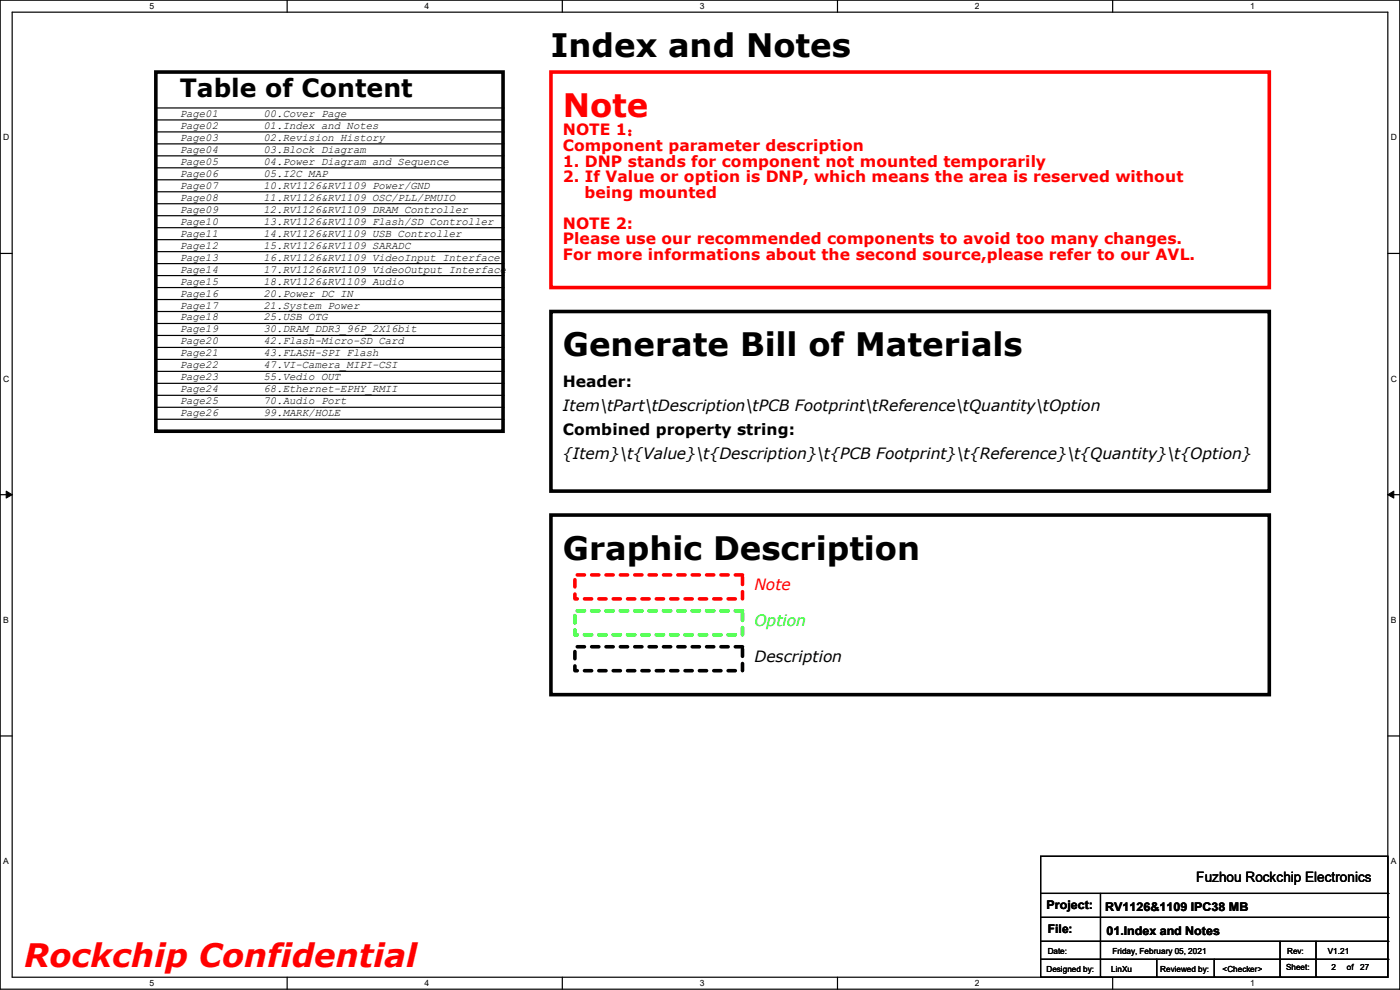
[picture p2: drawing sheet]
<svg xmlns="http://www.w3.org/2000/svg" width="297mm" height="210mm" viewBox="0 0 297 210" stroke-linecap="round" stroke-linejoin="round" font-family="sans-serif">
<defs><g id="words">
<g font-size="6.9">
<text x="116.9" y="12">Index and Notes</text>
<text x="119.4" y="75.5">Generate Bill of Materials</text>
<text x="119.4" y="118.7">Graphic Description</text>
</g>
<g font-size="6.9" fill="#f00">
<text x="119.4" y="24.7">Note</text>
<text x="5.1" y="205.1">Rockchip Confidential</text>
</g>
<text font-size="5.3" x="38.1" y="20.6">Table of Content</text>
<g font-size="3.3" fill="#f00">
<text x="119.4" y="28.7">NOTE 1：</text>
<text x="119.4" y="32">Component parameter description</text>
<text x="119.4" y="35.3">1. DNP stands for component not mounted temporarily</text>
<text x="119.4" y="38.7">2. If Value or option is DNP, which means the area is reserved without</text>
<text x="124" y="42">being mounted</text>
<text x="119.4" y="48.6">NOTE 2:</text>
<text x="119.4" y="51.9">Please use our recommended components to avoid too many changes.</text>
<text x="119.4" y="55.2">For more informations about the second source,please refer to our AVL.</text>
<text x="160.1" y="125.3">Note</text>
</g>
<g font-size="3.3">
<text x="119.4" y="82.1">Header:</text>
<text x="119.4" y="87.2">Item\tPart\tDescription\tPCB Footprint\tReference\tQuantity\tOption</text>
<text x="119.4" y="92.2">Combined property string:</text>
<text x="119.4" y="97.3">{Item}\t{Value}\t{Description}\t{PCB Footprint}\t{Reference}\t{Quantity}\t{Option}</text>
<text x="160.1" y="140.5">Description</text>
</g>
<text font-size="3.3" fill="#0f0" x="160.1" y="132.9">Option</text>
<text font-size="3" x="253.8" y="187.2">Fuzhou Rockchip Electronics</text>
<g font-size="2.5">
<text x="222" y="192.9">Project:</text>
<text x="222.3" y="198">File:</text>
<text x="234.5" y="193.2">RV1126&amp;1109 IPC38 MB</text>
<text x="234.7" y="198.2">01.Index and Notes</text>
</g>
<g font-size="2.3">
<text x="38.1" y="27.3">Page02</text>
<text x="38.1" y="29.9">Page03</text>
<text x="38.1" y="24.8">Page01</text>
<text x="55.9" y="24.8">00.Cover Page</text>
<text x="55.9" y="27.3">01.Index and Notes</text>
<text x="55.9" y="29.9">02.Revision History</text>
<text x="38.1" y="32.4">Page04</text>
<text x="38.1" y="35">Page05</text>
<text x="55.9" y="32.4">03.Block Diagram</text>
<text x="55.9" y="35">04.Power Diagram and Sequence</text>
<text x="38.1" y="40">Page07</text>
<text x="38.1" y="37.5">Page06</text>
<text x="55.9" y="40">10.RV1126&amp;RV1109 Power/GND</text>
<text x="55.9" y="37.5">05.I2C MAP</text>
<text x="38.1" y="42.6">Page08</text>
<text x="38.1" y="45.1">Page09</text>
<text x="38.1" y="47.7">Page10</text>
<text x="55.9" y="47.7">13.RV1126&amp;RV1109_Flash/SD Controller</text>
<text x="55.9" y="42.6">11.RV1126&amp;RV1109 OSC/PLL/PMUIO</text>
<text x="55.9" y="45.1">12.RV1126&amp;RV1109_DRAM Controller</text>
<text x="38.1" y="50.2">Page11</text>
<text x="38.1" y="52.7">Page12</text>
<text x="55.9" y="52.7">15.RV1126&amp;RV1109_SARADC</text>
<text x="55.9" y="50.2">14.RV1126&amp;RV1109_USB Controller</text>
<text x="38.1" y="55.3">Page13</text>
<text x="38.1" y="57.8">Page14</text>
<text x="55.9" y="55.3">16.RV1126&amp;RV1109_VideoInput Interface</text>
<text x="55.9" y="57.8">17.RV1126&amp;RV1109_VideoOutput Interface</text>
<text x="38.1" y="60.4">Page15</text>
<text x="38.1" y="62.9">Page16</text>
<text x="38.1" y="65.4">Page17</text>
<text x="55.9" y="65.4">21.System Power</text>
<text x="55.9" y="62.9">20.Power_DC IN</text>
<text x="55.9" y="60.4">18.RV1126&amp;RV1109_Audio</text>
<text x="38.1" y="68">Page18</text>
<text x="38.1" y="70.5">Page19</text>
<text x="55.9" y="70.5">30.DRAM_DDR3_96P_2X16bit</text>
<text x="55.9" y="68">25.USB OTG</text>
<text x="38.1" y="73.1">Page20</text>
<text x="38.1" y="75.6">Page21</text>
<text x="55.9" y="73.1">42.Flash-Micro-SD Card</text>
<text x="55.9" y="75.6">43.FLASH-SPI Flash</text>
<text x="38.1" y="78.1">Page22</text>
<text x="38.1" y="80.7">Page23</text>
<text x="38.1" y="83.2">Page24</text>
<text x="55.9" y="83.2">68.Ethernet-EPHY_RMII</text>
<text x="55.9" y="78.1">47.VI-Camera_MIPI-CSI</text>
<text x="55.9" y="80.7">55.Vedio OUT</text>
<text x="38.1" y="85.8">Page25</text>
<text x="38.1" y="88.3">Page26</text>
<text x="55.9" y="88.3">99.MARK/HOLE</text>
<text x="55.9" y="85.8">70.Audio Port</text>
</g>
<g font-size="1.8">
<text x="31.7" y="1.9">5</text>
<text x="90.1" y="1.9">4</text>
<text x="148.5" y="1.9">3</text>
<text x="206.8" y="1.9">2</text>
<text x="265.2" y="1.9">1</text>
<text x=".7" y="29.8">D</text>
<text x="295.1" y="29.8">D</text>
<text x=".7" y="80.9">C</text>
<text x="295.1" y="80.9">C</text>
<text x=".7" y="132.1">B</text>
<text x="295.1" y="132.1">B</text>
<text x=".7" y="183.3">A</text>
<text x="295.1" y="183.3">A</text>
<text x="222.3" y="202.3">Date:</text>
<text x="236" y="202.3">Friday, February 05, 2021</text>
<text x="273.1" y="202.3">Rev:</text>
<text x="281.7" y="202.3">V1.21</text>
<text x="31.7" y="209.2">5</text>
<text x="90.1" y="209.2">4</text>
<text x="148.5" y="209.2">3</text>
<text x="206.8" y="209.2">2</text>
<text x="222" y="206.1">Designed by:</text>
<text x="235.7" y="206.1">LinXu</text>
<text x="246.2" y="206.1">Reviewed by:</text>
<text x="259.4" y="206.1">&lt;Checker&gt;</text>
<text x="265.2" y="209.2">1</text>
<text x="272.8" y="205.9">Sheet:</text>
<text x="282.5" y="205.9">2</text>
<text x="285.7" y="205.9">of</text>
<text x="288.6" y="205.9">27</text>
</g>
</g></defs>
<path d="M0 0h297v209.8h-297zM2.6 2.6h291.8v204.7h-291.8z" fill="none" stroke="#000" stroke-width=".25"/>
<g fill="#fff">
<path d="M31.7 .3h1v2h-1z"/>
<path d="M31.7 207.6h1v1.9h-1z"/>
</g>
<path d="M60.9 0v2.6M60.9 207.3v2.5" fill="none" stroke="#000" stroke-width=".25"/>
<g fill="#fff">
<path d="M90.1 .3h1v2h-1z"/>
<path d="M90.1 207.6h1v1.9h-1z"/>
</g>
<path d="M119.3 0v2.6M119.3 207.3v2.5" fill="none" stroke="#000" stroke-width=".25"/>
<g fill="#fff">
<path d="M148.5 .3h.9v2h-.9z"/>
<path d="M148.5 207.6h.9v1.9h-.9z"/>
</g>
<path d="M177.7 0v2.6M177.7 207.3v2.5" fill="none" stroke="#000" stroke-width=".25"/>
<g fill="#fff">
<path d="M206.8 .3h1v2h-1z"/>
<path d="M206.8 207.6h1v1.9h-1z"/>
</g>
<path d="M236.1 0v2.6M236.1 207.3v2.5" fill="none" stroke="#000" stroke-width=".25"/>
<g fill="#fff">
<path d="M265.2 .3h1v2h-1z"/>
<path d="M265.2 207.6h1v1.9h-1z"/>
<path d="M.7 28.2h1.2v1.9h-1.2z"/>
<path d="M295.1 28.2h1.2v1.9h-1.2z"/>
<path d="M.7 79.3h1.2v2h-1.2z"/>
<path d="M295.1 79.3h1.2v2h-1.2z"/>
</g>
<path d="M0 53.8h2.6M294.4 53.8h2.6" fill="none" stroke="#000" stroke-width=".25"/>
<g fill="#fff">
<path d="M.7 130.5h1.2v2h-1.2z"/>
<path d="M295.1 130.5h1.1v2h-1.1z"/>
</g>
<path d="M0 104.9h2.6M294.4 104.9h2.6" fill="none" stroke="#000" stroke-width=".25"/>
<path d="M1.3 104.2l1.3 .7-1.3 .8zM294.4 104.9l1.3-.7v1.5z" fill="#000" stroke="#000" stroke-width=".21"/>
<g fill="#fff">
<path d="M.7 181.7h1.2v2h-1.2z"/>
<path d="M295.1 181.7h1.1v2h-1.1z"/>
</g>
<g fill="none" stroke="#000" stroke-width=".25">
<path d="M33.1 25.4h73.6M33.1 28h73.6M33.1 30.5h73.6M33.1 33.1h73.6M33.1 22.9h73.6M33.1 38.1h73.6M33.1 35.6h73.6M106.7 25.4h.1M106.7 28h.1M106.7 30.5h.1M106.7 33.1h.1M106.7 22.9h.1"/>
<path d="M106.7 38.1h.1M106.7 35.6h.1M33.1 40.7h73.6M33.1 48.3h73.6M33.1 45.8h73.6M33.1 43.2h73.6M33.1 50.8h73.6M33.1 53.4h73.6M33.1 58.5h73.6M33.1 55.9h73.6M106.7 40.7h.1M106.7 48.3h.1"/>
<path d="M106.7 45.8h.1M106.7 43.2h.1M106.7 50.8h.1M106.7 53.4h.1M106.7 58.5h.1M106.7 55.9h.1M33.1 61h73.6M33.1 63.5h73.6M33.1 66.1h73.6M33.1 73.7h73.6M33.1 71.2h73.6M33.1 68.6h73.6"/>
<path d="M33.1 76.2h73.6M33.1 78.8h73.6M106.7 61h.1M106.7 63.5h.1M106.7 66.1h.1M106.7 73.7h.1M106.7 71.2h.1M106.7 68.6h.1M106.7 76.2h.1M106.7 78.8h.1M33.1 88.9h73.6M33.1 86.4h73.6"/>
<path d="M33.1 83.9h73.6M33.1 81.3h73.6M106.7 88.9h.1M106.7 86.4h.1M106.7 83.9h.1M106.7 81.3h.1M0 156.1h2.6M294.4 156.1h2.6M220.8 181.7h73.6v25.6h-73.6zM220.8 189.5h73.6M220.8 194.6h73.6M220.8 199.7h73.6"/>
<path d="M233.5 189.5v17.8M271.6 199.7v7.6M279.2 199.7v7.6M294.4 189.5h.1M294.4 194.6h.1M294.4 199.7h.1M220.8 203.5h73.6M233.5 207.3h.1M245.4 207.3h.1M245.4 203.5v3.8M257.6 207.3h.1M257.6 203.5v3.8"/>
<path d="M271.6 207.3h.1M279.2 207.3h.1M294.4 203.5h.1"/>
</g>
<path d="M116.9 15.3h152.4v45.7h-152.4z" fill="none" stroke="#f00" stroke-width=".76"/>
<path d="M122 122h35.5v5h-35.5z" fill="none" stroke="#f00" stroke-width=".76" stroke-dasharray="1.5 1.5"/>
<path d="M122 129.6h35.5v5.1h-35.5z" fill="none" stroke="#0f0" stroke-width=".76" stroke-dasharray="1.5 1.5"/>
<path d="M122 137.2h35.5v5.1h-35.5z" fill="none" stroke="#000" stroke-width=".76" stroke-dasharray="1.5 1.5"/>
<path d="M33.1 15.3h73.6v76.2h-73.6zM116.9 66.1h152.4v38.1h-152.4zM116.9 109.3h152.4v38.1h-152.4z" fill="none" stroke="#000" stroke-width=".76"/>
<use href="#words"/>
</svg>
